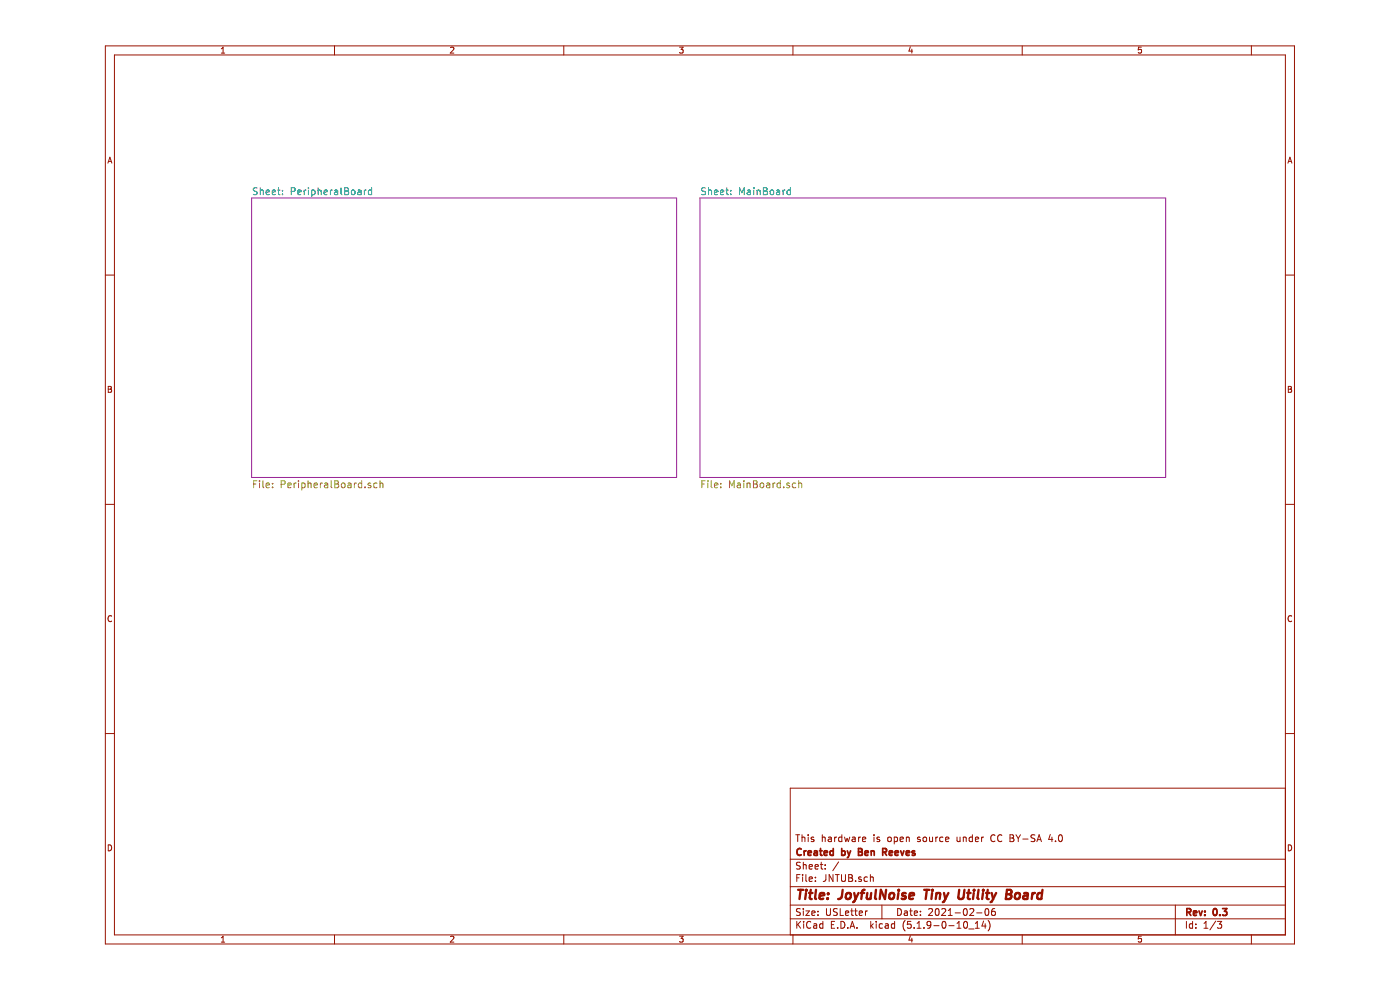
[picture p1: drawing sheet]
<svg xmlns="http://www.w3.org/2000/svg" width="297mm" height="210mm" viewBox="0 0 297 210" stroke-linecap="round" stroke-linejoin="round" font-family="sans-serif">
<path d="M12.6 0h284.5v209.9h-284.5z" fill-rule="evenodd" fill="#fff" stroke="#fff" stroke-width=".21"/>
<g fill="none" stroke="#981200" stroke-width=".21">
<path d="M22.3 9.7h252.3v190.5h-252.3zM24.3 11.7h248.4v186.6h-248.4zM47 11.3h.7M47 10.4l.3-.4v1.3M71 9.7v2M95.6 10.1l.5-.1 .2 .4-.8 .9h.8M119.6 9.7v2M144.2 10h.7l-.4 .5 .4 .1v.5l-.2 .2-.5-.2M168.2 9.7v2M193.1 9.9l-.3 .9h.8M193.4 10.4v.9M216.9 9.7v2"/>
<path d="M242.1 10h-.6v.6l.6-.1v.6l-.1 .2-.5-.2M265.5 9.7v2M22.9 34.6l.4-1.3 .4 1.3M23 34.2h.6M273.2 34.6l.4-1.3 .5 1.3M273.3 34.2h.6M22.3 58.3h2M272.7 58.3h1.9M23 82h.4l.2 .2-.2 .4 .3 .2-.2 .4h-.5zM23 82.6h.4M273.3 82h.4l.3 .2-.3 .4 .3 .2-.2 .4h-.5zM273.3 82.6h.4"/>
<path d="M22.3 107h2M272.7 107h1.9M23.7 130.7a.56 .56 0 0 0-.8 .5 .56 .56 0 0 0 .8 .5M274 130.7a.56 .56 0 0 0-.8 .5 .56 .56 0 0 0 .8 .5M22.3 155.6h2M272.7 155.6h1.9M23 179.2a.64 .64 0 0 1 .7 .6 .64 .64 0 0 1-.7 .7zM168.8 177.1h.9M169.2 177.1v1.4M170.1 177.1v1.4M170.1 177.7l.6-.1 .1 .9M171.5 177.1v.1"/>
<path d="M171.5 177.6v.9M172.6 177.6h-.3l-.2 .2v.2l.5 .1v.4h-.5M174.4 177.7l.6-.1 .1 .9M174.4 177.1v1.4M175.8 177.6h.5l.1 .9M176.4 177.9l-.7 .3 .2 .3h.5M177.1 177.6v.9M177.5 177.6l-.4 .2M178.6 177.6h-.4l-.3 .2 .1 .6 .2 .1h.4M178.6 177.1v1.4M179.2 177.6l.2 .9 .3-.7 .3 .7 .3-.9M180.8 177.6h.6v.9"/>
<path d="M181.4 177.9l-.7 .3 .3 .3h.4M182.2 177.6v.9M182.5 177.6l-.3 .2M183 178.1l.7-.2-.1-.3h-.4l-.2 .2v.7h.6M185.4 177.1v.1M185.4 177.6v.9M186.6 177.6h-.4l-.2 .2 .1 .2 .5 .1v.4h-.6M188.4 177.7l.2-.1 .4 .1v.7l-.2 .1-.4-.1zM189.7 177.6h.4l.3 .2-.1 .6-.2 .1h-.4M189.7 177.6v1.4M190.9 178.1l.7-.2v-.3h-.4l-.3 .2 .1 .7h.6M192.3 177.7l.5-.1 .1 .9"/>
<path d="M192.3 177.6v.9M195.2 177.6h-.4l-.2 .2 .1 .2 .5 .1v.4h-.6M195.9 177.7l.2-.1 .4 .1v.7l-.2 .1-.4-.1zM197.2 177.6l.1 .9 .5-.1M197.8 177.6v.9M198.5 177.6v.9M198.9 177.6l-.4 .2M200 177.6h-.4l-.3 .2 .1 .6 .6 .1M200.6 178.1l.7-.2-.1-.3h-.4l-.2 .2 .1 .7h.5M203 177.6l.1 .9 .6-.1M203.7 177.6v.9M204.4 177.6v.9"/>
<path d="M204.4 177.7l.5-.1 .1 .9M206.3 177.6h-.4l-.3 .2 .1 .6 .2 .1h.4M206.3 177.1v1.4M206.9 178.1l.7-.2-.1-.3h-.4l-.2 .2 .1 .7h.5M208.2 177.6v.9M208.7 177.6l-.5 .2M211.1 177.2a.58 .58 0 0 0-.7 0 .58 .58 0 0 0-.2 .7l.3 .6 .6-.1M212.5 177.2a.58 .58 0 0 0-.7 0 .58 .58 0 0 0-.2 .7l.3 .6 .6-.1M214.3 177.1h.5l.2 .2-.2 .5 .2 .1 .1 .4-.3 .2h-.5zM214.3 177.8h.5M215.5 177.1l.5 .7M216 177.8v.7"/>
<path d="M216.5 177.1l-.5 .7M217 178h1.1M219.6 177.1h-.6l-.3 .2 .1 .3 .7 .4v.4l-.2 .1h-.6M220 178.5l.4-1.4 .5 1.4M220.1 178.1h.7M222.8 177l-.3 1.1h.9M223.2 177.6v.9M223.9 178.4v.1M224.7 177.2l.2-.1a.78 .78 0 0 1 .5 .7 .78 .78 0 0 1-.5 .7l-.4-.5zM272.7 167.2h-105.1v31.1M273.3 179.2a.64 .64 0 0 1 .7 .6 .64 .64 0 0 1-.7 .7zM47 198.9l.3-.3v1.2"/>
<path d="M47 199.8h.7M71 198.3v1.9M95.6 198.7l.5-.1 .2 .3-.8 .9h.8M119.6 198.3v1.9M144.2 198.6h.7l-.4 .5 .4 .1v.5l-.2 .1-.5-.1M167.6 194.9h105.1M167.6 192h105.1M167.6 188.1h105.1M167.6 182.3h105.1M168.2 198.3v1.9M169 195.4v1.5M169 186.2h.5"/>
<path d="M169.2 196.1l.6 .8M169.7 185.5h-.7v1.5M169.8 192.8l-.6-.1-.2 .3 .1 .3 .6 .3v.5l-.2 .1-.5-.1M169.8 183l-.6-.1-.2 .3 .1 .3 .6 .3v.4l-.2 .2-.5-.1M169.8 195.4l-.8 .9M170.3 185.5v.2M170.3 186v1M170.4 182.9v1.5M170.4 192.7v.2M170.4 193.2v1M170.4 183.5h.6v.9M170.5 195.4v.2"/>
<path d="M170.5 195.9v1M171 193.2h.7l-.7 1h.7M171 185.5v1.3l.2 .2M171.7 186.5l.6-.1v-.3l-.4-.1-.2 .2v.7h.6M171.7 183.9l.6-.2v-.2l-.4-.1-.2 .2v.7h.6M172 195.6a.58 .58 0 0 0-.7 0 .58 .58 0 0 0-.2 .7 .55 .55 0 0 0 .3 .5 .55 .55 0 0 0 .6 0M172.2 193.7l.7-.1-.1-.3-.4-.1-.2 .2 .1 .7h.5M172.6 196h.6l.1 .9M172.9 183.9l.7-.2-.1-.2-.4-.1-.2 .2 .1 .7h.5M173 186.9v.1M173 186.1v.1M173.3 196.3l-.5 .1-.2 .2 .2 .3 .5-.1"/>
<path d="M173.5 193.3v.1M173.5 194.1v.1M174 183.4h.6M174.2 182.9v1.3l.4 .2M174.6 196l-.5-.1-.2 .3v.6l.2 .1 .5-.1M174.6 195.4v1.5M175.1 184.2v.2M175.1 183.5v.1M175.2 185.5l-.1 1.3-.5 .2M175.3 192.7v1.2l.3 .3h.3l.3-.3v-1.2M176.4 196.1h.5M176.7 185.5v1.5l-.8-1.5v1.5"/>
<path d="M177.1 195.4h-.7v1.5h.7M177.2 185.5h.8M177.6 192.8l-.5-.1-.3 .3 .1 .3 .7 .3v.5l-.2 .1-.6-.1M177.6 185.5v1.5M177.7 196.8v.1M177.9 182.8l-1.2 1.9M178.2 192.7v1.5h.7M178.4 195.4a.74 .74 0 0 1 .8 .8 .74 .74 0 0 1-.8 .7zM178.5 185.5v1.2l.3 .3h.3l.3-.3v-1.2M179.4 193.7l.7-.1-.1-.3-.4-.1-.2 .2v.7h.6M179.9 196.8v.1M180.1 185.5h.4l.3 .3-.3 .4 .3 .2 .1 .3-.3 .3h-.5z"/>
<path d="M180.1 186.2h.4M180.3 196.9l.5-1.5 .5 1.5M180.5 193.2h.5M180.5 196.5h.7M180.7 192.7v1.3l.3 .2M181.3 193.2h.6M181.5 192.7v1.3l.4 .2M181.5 186.9v.1M181.8 196.8v.1M182.3 193.7l.7-.1-.1-.3-.4-.1-.2 .2v.7h.6M182.7 186.1l-.4-.1-.1 .2v.2l.5 .2v.3h-.5M183.6 193.2v1"/>
<path d="M184 193.2l-.4 .3M184 186.1l-.4-.1-.3 .3 .1 .6h.6M184.6 186.1h.6l.1 .9M184.6 185.5v1.5M184.7 195.4v1.5M184.8 196.4l.5 .5M185.3 195.9l-.6 .6M185.9 195.4v.2M185.9 195.9v1M187.1 192v2.9M187.2 196l-.4-.1-.3 .3 .1 .6 .2 .1 .4-.1M187.8 196h.6v.9"/>
<path d="M188.4 196.3l-.6 .3 .2 .3 .4-.1M189.8 196l-.4-.1-.3 .3v.6l.3 .1 .4-.1M189.8 195.4v1.5M190.4 192.7a.73 .73 0 0 1 .8 .8 .73 .73 0 0 1-.8 .7zM191.9 193.3h.5l.1 .9M192 195.3a1.66 1.66 0 0 0 0 2.2M192.5 193.6h-.5l-.2 .2 .2 .4 .5-.1M193 193.2h.5M193.1 198.5l-.3 .9h.8M193.2 192.7v1.3l.3 .2M193.2 195.4h-.6l-.1 .7h.7l.1 .2-.1 .5-.2 .1-.5-.1M193.4 199v.8"/>
<path d="M193.9 196.8v.1M194 193.7l.6-.1v-.3l-.4-.1-.2 .2v.7h.6M194.6 196.9h.8M194.6 195.9l.4-.5v1.5M195.3 194.1v.1M195.3 193.3v.1M196 196.8v.1M197 192.9l.6-.2 .2 .5-.9 1h.9M197.5 196.1l-.3 .3-.4-.1-.1-.2 .1-.6 .4-.1 .3 .3-.1 .9-.3 .3h-.3M198.1 196.4h1.1M198.5 192.9l.3-.2a.79 .79 0 0 1 .4 .8 .79 .79 0 0 1-.4 .7l-.3-.1-.1-.5zM199.8 192.9l.5-.2 .3 .5-.9 1h.9"/>
<path d="M200 195.5l.2-.1a.78 .78 0 0 1 .5 .8 .78 .78 0 0 1-.5 .7 .97 .97 0 0 1-.2-1.4zM201.2 194.2h.8M201.2 193.2l.4-.5v1.5M201.3 196.4h1.1M202.6 193.6h1.1M203 195.9l.4-.5v1.5M203 196.9h.9M204.5 192.9l.2-.2a.78 .78 0 0 1 .5 .8 .78 .78 0 0 1-.5 .7l-.3-.6zM204.6 195.6l.2-.2a.78 .78 0 0 1 .5 .8 .78 .78 0 0 1-.5 .7l-.4-.5zM205.5 197.1h1.1M205.7 192.9l.6-.2 .3 .5-.9 1h.9M206.9 196.9h.8"/>
<path d="M206.9 195.9l.4-.5v1.5M207.2 193.6h1.1M208.7 195.4l-.4 1h.9M209 195.9v1M209.1 192.9l.2-.2a.79 .79 0 0 1 .5 .8 .79 .79 0 0 1-.5 .7l-.2-.1-.1-.5zM209.6 195.3a1.66 1.66 0 0 1 0 2.2M211 192.7l-.4 .1-.2 .3-.1 .8 .3 .3 .5-.1 .1-.5-.2-.3h-.4l-.3 .3M216.9 198.3v1.9M242.1 198.6h-.6v.6l.6-.1v.6l-.1 .1-.5-.1M249.3 192v6.3M251.7 195.4v1.5M253 196l-.4-.1-.3 .3 .1 .6h.6"/>
<path d="M253 195.4v1.5M253.7 196.8v.1M253.7 196v.1M255.4 196.9h.9M255.4 195.9l.4-.5v1.5M257.9 195.4l-1.2 1.9M258.3 195.4h.9l-.5 .6 .4 .1v.7l-.2 .1-.6-.1M265.5 198.3v1.9"/>
</g>
<g fill="none" stroke="#981200" stroke-width=".37">
<path d="M174.1 180v1.2l.3 .2M176.8 180v1.4M178.6 180v1.4M182.1 180h.5l.3 .3-.1 .3-.2 .1 .3 .1v.4l-.2 .2h-.6zM170 180.1a.58 .58 0 0 0-.7 0 .58 .58 0 0 0-.2 .7l.3 .6 .6-.1M170.6 180.5v.9M171 180.5l-.4 .2M171.4 181l.7-.2-.1-.2-.4-.1-.2 .2 .1 .7h.5M172.7 180.6h.6l.1 .8M173.4 180.8l-.5 .1-.2 .2 .2 .3h.5M173.9 180.5h.5M174.8 181l.7-.2v-.2l-.5-.1-.2 .2 .1 .7h.6"/>
<path d="M176.8 180.6l-.4-.1-.3 .2v.6l.7 .1M178.6 180.6l.4-.1 .3 .2-.1 .6-.2 .1h-.4M179.8 180.5l.3 .9M180.1 181.4l-.3 .5M180.4 180.5l-.3 .9M182.1 180.7h.5M183.5 181l.7-.2-.1-.2-.4-.1-.2 .2 .1 .7h.5M184.8 180.6h.6l.1 .8M184.8 180.5v.9M187.3 180.7h.7v-.6l-.7-.1v1.4M187.6 180.7l.5 .7M188.6 181l.7-.2v-.2l-.5-.1-.2 .2 .1 .7h.6"/>
<path d="M189.9 181l.7-.2-.1-.2-.4-.1-.2 .2 .1 .7h.5M191.1 180.5l.3 .9 .4-.9M192.3 181l.6-.2v-.2l-.4-.1-.2 .2v.7h.6M194.1 180.6l-.4-.1-.2 .2 .1 .2 .5 .1v.4h-.6M251.8 193.5l.7-.1 .1-.2v-.3l-.2-.2h-.6v1.5M252.1 193.5l.5 .7M253.2 193.7l.7-.1-.1-.3-.4-.1-.2 .2v.7h.6M254.4 193.2l.3 1 .3-1M255.6 194.1v.1M255.6 193.3v.1M257.5 192.9l.2-.2a.78 .78 0 0 1 .5 .8 .78 .78 0 0 1-.5 .7l-.4-.6zM258.8 194.1v.1"/>
<path d="M259.4 192.7h.9l-.5 .6 .4 .1v.7l-.2 .1-.6-.1"/>
</g>
<g fill="none" stroke="#981200" stroke-width=".49">
<path d="M169.3 188.8h1.1M169.8 188.8l-.2 1.9M171 189.4l-.2 1.3M171.1 188.8l-.1 .2M171.1 188.8l.1 .1-.2 .1M171.6 189.4h.8M172 188.8l-.2 1.6v.2l.4 .1M173.1 188.8l-.2 1.6 .2 .3M173.9 190.1l.9-.2v-.4l-.6-.1-.3 .3v.9h.7M175.6 190.5v.2M175.7 189.5l.1 .1-.1 .1M175.7 189.5v.2"/>
<path d="M178.8 188.8l-.2 1.4a.71 .71 0 0 1-.8 .5M179.6 189.6l.3-.2a.47 .47 0 0 1 .6 .4l-.1 .5-.4 .4a.47 .47 0 0 1-.6-.4zM181.2 189.4l.3 1.3M181.5 190.7l-.5 .7M182.1 189.4l-.6 1.3M182.6 189.4h.7M183.4 188.8l-.4 .1-.1 .2-.2 1.6M184 189.4l-.1 1.2 .5 .1 .3-.2M184.8 189.4l-.1 1.3M185.8 188.8l-.2 1.6 .3 .3M188 188.8l-.3 1.9-.8-1.9-.3 1.9M188.8 189.6l.3-.2 .5 .2v.7l-.4 .4-.5-.2z"/>
<path d="M190.6 189.4l-.2 1.3M190.7 188.8l-.1 .2M192.2 189.5a.48 .48 0 0 0-.8 .3l.8 .5-.4 .4-.5-.1M192.9 190.1l1-.2-.1-.4h-.7l-.2 .9 .2 .3 .6-.1M196.1 188.8h1.1M196.6 188.8l-.2 1.9M197.7 189.4l-.1 1.3M197.8 188.8l-.1 .1 .1 .1M197.8 188.8v.2M198.7 189.6l.2-.2 .5 .1-.1 1.2M198.7 189.4l-.2 1.3M200.3 189.4l.3 1.3"/>
<path d="M200.6 190.7l-.6 .7M201.2 189.4l-.6 1.3M203.5 188.8l-.2 1.5 .3 .4a.67 .67 0 0 0 .8-.4l.2-1.5M205.2 189.4h.7M205.5 188.8l-.2 1.6 .1 .2 .4 .1M206.6 189.4l-.2 1.3M206.7 188.8l-.1 .2M207.6 188.8l-.2 1.6 .2 .3M208.5 189.4l-.1 1.3M208.6 188.8v.2M209.2 189.4h.7M209.5 188.8l-.2 1.6 .1 .2 .4 .1"/>
<path d="M210.4 189.4l.3 1.3M210.7 190.7l-.6 .7M211.3 189.4l-.6 1.3M213.5 189.7h.7M213.6 188.8h.7l.2 .2 .1 .3-.4 .4 .4 .4a.57 .57 0 0 1-.5 .6h-.7zM215.5 189.6l.3-.2 .5 .2v.7l-.4 .4-.5-.2zM217.3 189.5h.7l-.1 1.2M218 189.9l-.6 .1a.39 .39 0 0 0-.4 .3 .39 .39 0 0 0 .3 .4l.6-.1M219 189.4l-.1 1.3M219.6 189.4l-.4 .1-.2 .3M221.1 189.5h-.8l-.2 .3-.1 .5 .3 .4 .6-.1M221.2 188.8l-.3 1.9"/>
</g>
<path d="M53.4 42h90.1v59.3h-90.1zM148.5 42h98.8v59.3h-98.8z" fill="none" stroke="#982296" stroke-width=".21"/>
<g fill="none" stroke="#009596" stroke-width=".21">
<path d="M54.6 39.9l-.6-.1-.2 .1v.5l.6 .3 .2 .3-.3 .3-.6-.1M55.2 39.8v1.5M59.1 39.8v1.3l.3 .2M65.4 39.8v.1M67.5 39.8v1.5M72.3 39.8v1.3l.3 .2M73.1 39.8h.5l.3 .3-.3 .4 .3 .2 .1 .3-.3 .3h-.6zM78.8 39.8v1.5M149.7 39.9l-.6-.1-.2 .1v.5l.6 .3 .2 .3-.3 .3-.6-.1M150.3 39.8v1.5M154.2 39.8v1.3l.3 .2M159.9 39.8v.1"/>
<path d="M161.9 39.8h.5l.3 .3v.3l-.3 .1 .3 .2 .1 .3-.3 .3h-.6zM167.7 39.8v1.5M55.2 40.4h.6v.9M56.5 40.8l.7-.1-.1-.3-.4-.1-.2 .2v.7h.6M57.7 40.8l.7-.1v-.3l-.5-.1-.2 .2 .1 .7h.6M58.9 40.3h.5M59.9 41.2v.1M59.9 40.4v.1M61.8 40.6l.7-.1 .1-.2-.1-.4-.7-.1v1.5M63.2 40.8l.7-.1-.1-.3-.4-.1-.2 .2 .1 .7h.5M64.5 40.3v1M64.9 40.3l-.4 .3"/>
<path d="M65.4 40.3v1M66.1 40.4l.5-.1 .2 .3-.1 .6h-.6M66.1 40.3v1.5M67.5 40.4h.5l.1 .9M68.8 40.8l.7-.1-.1-.3-.4-.1-.2 .2v.7h.6M70.1 40.3v1M70.5 40.3l-.4 .3M71 40.4h.6l.1 .9M71.7 40.7l-.8 .2 .3 .4 .5-.1M73.1 40.5h.5M74.6 40.4l.2-.1 .4 .1 .1 .6-.1 .2-.4 .1-.2-.1zM76 40.4h.5l.1 .9"/>
<path d="M76.6 40.7l-.7 .2 .2 .4 .5-.1M77.3 40.3v1M77.7 40.3l-.4 .3M78.8 40.4l-.4-.1-.2 .3 .1 .6h.5M150.3 40.4h.6l.1 .9M151.6 40.8l.7-.1-.1-.3-.4-.1-.2 .2v.7h.6M152.9 40.8l.6-.1v-.3l-.4-.1-.2 .2v.7h.6M154 40.3h.5M155 41.2v.1M155 40.4v.1M156.9 41.3v-1.5l.5 1.1 .5-1.1v1.5M158.6 40.4h.5l.1 .9"/>
<path d="M159.2 40.7l-.7 .2 .2 .4 .5-.1M159.9 40.3v1M160.6 40.4h.6l.1 .9M160.6 40.3v1M161.9 40.5h.5M163.4 40.4l.2-.1 .5 .1v.6l-.1 .2-.4 .1-.2-.1zM164.8 40.4h.6v.9M165.4 40.7h-.5l-.2 .2 .2 .4 .5-.1M166.1 40.3v1M166.5 40.3l-.4 .3M167.7 40.4l-.4-.1-.3 .3 .1 .6h.6"/>
</g>
<g fill="none" stroke="#969400" stroke-width=".21">
<path d="M53.8 102.7h.5M54.5 102h-.7v1.5M55.1 102v.1M55.1 102.5v1M55.8 102v1.2l.2 .3M56.5 103l.7-.2-.1-.3h-.4l-.2 .2v.7h.6M57.8 103.3v.2M57.8 102.5v.2M59.6 102.7h.8v-.6l-.8-.1v1.5M61.1 103l.7-.2-.1-.3h-.4l-.2 .2v.7h.6M62.4 102.5v1M62.8 102.5l-.4 .2"/>
<path d="M63.3 102v.1M63.3 102.5v1M64 102.5h.4l.3 .2-.1 .7h-.6M64 102.5v1.4M65.4 102.6l.5-.1 .1 1M65.4 102v1.5M66.6 103l.7-.2v-.3h-.5l-.2 .2 .1 .7h.6M68 102.5v1M68.4 102.5l-.4 .2M68.9 102.5h.6v1M69.5 102.8l-.7 .3 .2 .4 .5-.1M70.2 102v1.2l.2 .3"/>
<path d="M71 102.7h.5M71 102l.7 .1v.4l-.2 .2h.2l.2 .5-.3 .3h-.6zM72.5 102.6l.2-.1 .4 .1 .1 .6-.1 .2-.4 .1-.2-.2zM73.8 102.5h.6l.1 1M74.5 102.8l-.7 .3 .2 .4 .5-.1M75.2 102.5v1M75.6 102.5l-.4 .2M76.7 102.5h-.4l-.3 .2 .2 .7h.5M76.7 102v1.5M77.4 103.3v.2M78.6 102.5h-.3l-.2 .2 .1 .2 .4 .1v.4h-.5M80 102.5h-.4l-.3 .2 .1 .7h.6"/>
<path d="M80.6 102.6l.6-.1v1M80.6 102v1.5M148.9 102.7h.5M149.6 102h-.7v1.5M150.2 102v.1M150.2 102.5v1M150.9 102v1.2l.2 .3M151.6 103l.7-.2-.1-.3h-.4l-.2 .2v.7h.6M152.9 103.3v.2M152.9 102.5v.2M154.8 103.5v-1.5l.4 1 .5-1v1.5M156.5 102.5h.5l.1 1"/>
<path d="M157.1 102.8l-.5 .1-.2 .2 .2 .4 .5-.1M157.8 102v.1M157.8 102.5v1M158.5 102.6l.6-.1v1M158.5 102.5v1M159.8 102.7h.5M159.8 102h.5l.3 .2-.3 .5 .3 .1 .1 .4-.3 .3h-.6zM161.3 102.6l.2-.1 .4 .1 .1 .6-.1 .2-.4 .1-.2-.2zM162.7 102.5h.5l.1 1M163.3 102.8l-.7 .3 .2 .4 .5-.1M164 102.5v1M164.4 102.5l-.4 .2"/>
<path d="M165.6 102.5h-.5l-.2 .2 .1 .7h.6M165.6 102v1.5M166.3 103.3v.2M167.5 102.5h-.4l-.2 .2 .1 .2 .5 .1v.4h-.6M168.8 102.5h-.4l-.3 .2 .1 .7h.6M169.4 102.6l.6-.1 .1 1M169.4 102v1.5"/>
</g>
</svg>
